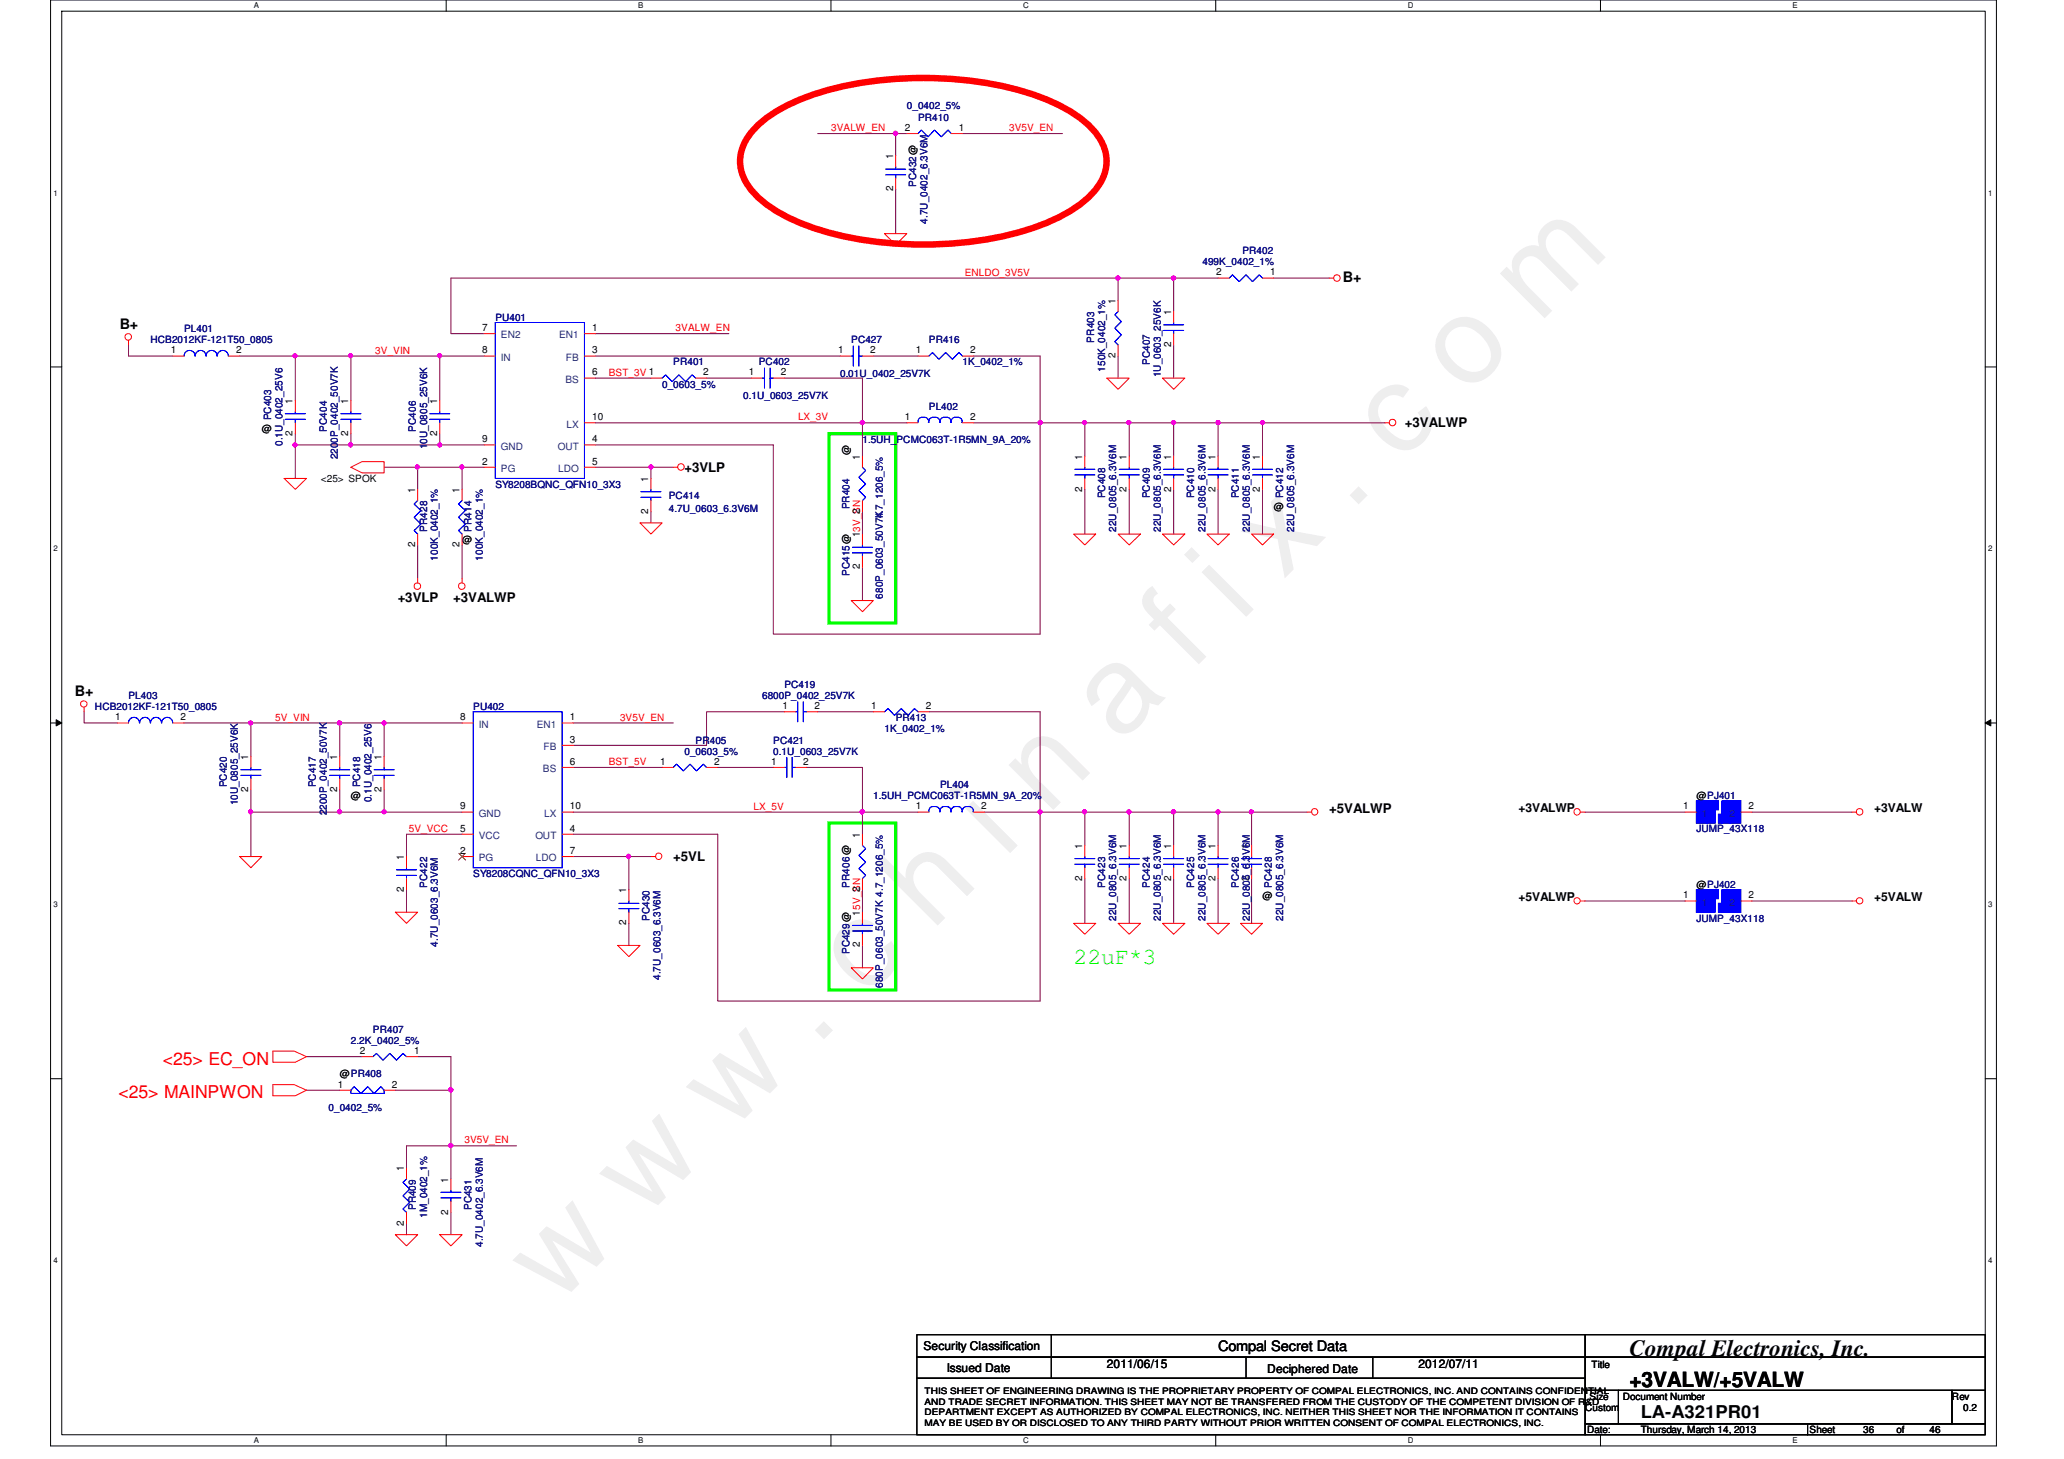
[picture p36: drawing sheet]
<svg xmlns="http://www.w3.org/2000/svg" width="297mm" height="210mm" viewBox="0 0 297 210" stroke-linecap="round" stroke-linejoin="round" font-family="sans-serif">
<defs><g id="words">
<text font-size="17.6" fill="#f0f" x="80.1" y="188" transform="rotate(-45 80.1 188)">w w w . c h i n a f i x . c o m</text>
<text font-size="3.3" fill="#0f0" x="154.5" y="138.7">22uF*3</text>
<text font-size="3.3" x="234.5" y="195.1">Compal Electronics, Inc.</text>
<text font-size="3" x="234.5" y="199.6">+3VALW/+5VALW</text>
<g font-size="2.5" fill="#f00">
<text x="23.4" y="153.2">&lt;25&gt; EC_ON</text>
<text x="17.1" y="158">&lt;25&gt; MAINPWON</text>
</g>
<text font-size="2.5" x="236.1" y="204">LA-A321PR01</text>
<g font-size="2.1">
<text x="193.2" y="40.6">B+</text>
<text x="17.2" y="47.4">B+</text>
<text x="10.8" y="100.2">B+</text>
<text x="175.3" y="194.4">Compal Secret Data</text>
</g>
<g font-size="1.9">
<text x="202.2" y="61.5">+3VALWP</text>
<text x="98.5" y="67.9">+3VLP</text>
<text x="57.2" y="86.6">+3VLP</text>
<text x="65.2" y="86.6">+3VALWP</text>
<text x="191.3" y="117">+5VALWP</text>
<text x="96.9" y="123.9">+5VL</text>
</g>
<g font-size="1.7">
<text x="218.5" y="116.8">+3VALWP</text>
<text x="269.7" y="116.8">+3VALW</text>
<text x="218.5" y="129.6">+5VALWP</text>
<text x="269.7" y="129.6">+5VALW</text>
<text x="132.9" y="194.3">Security Classification</text>
<text x="136.3" y="197.3">Issued Date</text>
<text x="159.3" y="196.8">2011/06/15</text>
<text x="182.4" y="197.5">Deciphered Date</text>
<text x="204.1" y="196.8">2012/07/11</text>
</g>
<g font-size="1.4" fill="#000080">
<text x="130.5" y="15.7">0_0402_5%</text>
<text x="132.1" y="17.4">PR410</text>
<text x="131.9" y="26.9" transform="rotate(-90 131.9 26.9)">PC432@</text>
<text x="133.5" y="32.2" transform="rotate(-90 133.5 32.2)">4.7U_0402_6.3V6M</text>
<text x="173.1" y="38.2">499K_0402_1%</text>
<text x="178.8" y="36.6">PR402</text>
<text x="26.5" y="47.8">PL401</text>
<text x="71.3" y="46.2">PU401</text>
<text x="21.7" y="49.4">HCB2012KF-121T50_0805</text>
<text x="96.9" y="52.6">PR401</text>
<text x="109.2" y="52.6">PC402</text>
<text x="122.5" y="49.4">PC427</text>
<text x="133.7" y="49.4">PR416</text>
<text x="138.5" y="52.6">1K_0402_1%</text>
<text x="157.5" y="49.3" transform="rotate(-90 157.5 49.3)">PR403</text>
<text x="159" y="53.5" transform="rotate(-90 159 53.5)">150K_0402_1%</text>
<text x="165.5" y="52.5" transform="rotate(-90 165.5 52.5)">PC407</text>
<text x="95.3" y="55.8">0_0603_5%</text>
<text x="107" y="57.4">0.1U_0603_25V7K</text>
<text x="120.9" y="54.2">0.01U_0402_25V7K</text>
<text x="133.7" y="59">PL402</text>
<text x="167" y="54.3" transform="rotate(-90 167 54.3)">1U_0603_25V6K</text>
<text x="39" y="60.5" transform="rotate(-90 39 60.5)">PC403</text>
<text x="40.6" y="64.2" transform="rotate(-90 40.6 64.2)">0.1U_0402_25V6</text>
<text x="47" y="62.1" transform="rotate(-90 47 62.1)">PC404</text>
<text x="59.9" y="62.1" transform="rotate(-90 59.9 62.1)">PC406</text>
<text x="61.5" y="64.6" transform="rotate(-90 61.5 64.6)">10U_0805_25V6K</text>
<text x="124.1" y="63.8">1.5UH_PCMC063T-1R5MN_9A_20%</text>
<text x="48.6" y="66.1" transform="rotate(-90 48.6 66.1)">2200P_0402_50V7K</text>
<text x="71.3" y="70.2">SY8208BQNC_QFN10_3X3</text>
<text x="96.3" y="71.8">PC414</text>
<text x="159" y="71.7" transform="rotate(-90 159 71.7)">PC408</text>
<text x="165.5" y="71.7" transform="rotate(-90 165.5 71.7)">PC409</text>
<text x="171.9" y="71.7" transform="rotate(-90 171.9 71.7)">PC410</text>
<text x="178.3" y="71.7" transform="rotate(-90 178.3 71.7)">PC411</text>
<text x="184.7" y="71.7" transform="rotate(-90 184.7 71.7)">PC412</text>
<text x="61.5" y="76.5" transform="rotate(-90 61.5 76.5)">PR428</text>
<text x="67.9" y="76.5" transform="rotate(-90 67.9 76.5)">PR414</text>
<text x="96.3" y="73.7">4.7U_0603_6.3V6M</text>
<text x="122.3" y="73.3" transform="rotate(-90 122.3 73.3)">PR404</text>
<text x="127" y="74.6" transform="rotate(-90 127 74.6)">4.7_1206_5%</text>
<text x="160.7" y="76.5" transform="rotate(-90 160.7 76.5)">22U_0805_6.3V6M</text>
<text x="167" y="76.5" transform="rotate(-90 167 76.5)">22U_0805_6.3V6M</text>
<text x="173.5" y="76.5" transform="rotate(-90 173.5 76.5)">22U_0805_6.3V6M</text>
<text x="179.9" y="76.5" transform="rotate(-90 179.9 76.5)">22U_0805_6.3V6M</text>
<text x="186.3" y="76.5" transform="rotate(-90 186.3 76.5)">22U_0805_6.3V6M</text>
<text x="63" y="80.6" transform="rotate(-90 63 80.6)">100K_0402_1%</text>
<text x="69.5" y="80.6" transform="rotate(-90 69.5 80.6)">100K_0402_1%</text>
<text x="122.3" y="82.9" transform="rotate(-90 122.3 82.9)">PC415@</text>
<text x="127" y="86.1" transform="rotate(-90 127 86.1)">680P_0603_50V7K</text>
<text x="18.5" y="100.6">PL403</text>
<text x="109.7" y="100.6">6800P_0402_25V7K</text>
<text x="112.9" y="99">PC419</text>
<text x="13.7" y="102.2">HCB2012KF-121T50_0805</text>
<text x="68.1" y="102.2">PU402</text>
<text x="100.1" y="107">PR405</text>
<text x="111.3" y="107">PC421</text>
<text x="127.3" y="105.4">1K_0402_1%</text>
<text x="128.9" y="103.8">PR413</text>
<text x="32.6" y="113.3" transform="rotate(-90 32.6 113.3)">PC420</text>
<text x="45.5" y="113.3" transform="rotate(-90 45.5 113.3)">PC417</text>
<text x="51.9" y="113.3" transform="rotate(-90 51.9 113.3)">PC418</text>
<text x="98.5" y="108.6">0_0603_5%</text>
<text x="111.3" y="108.6">0.1U_0603_25V7K</text>
<text x="135.3" y="113.4">PL404</text>
<text x="34.2" y="115.9" transform="rotate(-90 34.2 115.9)">10U_0805_25V6K</text>
<text x="47" y="117.3" transform="rotate(-90 47 117.3)">2200P_0402_50V7K</text>
<text x="53.5" y="115.4" transform="rotate(-90 53.5 115.4)">0.1U_0402_25V6</text>
<text x="125.7" y="115">1.5UH_PCMC063T-1R5MN_9A_20%</text>
<text x="244.1" y="119.8">JUMP_43X118</text>
<text x="61.5" y="127.7" transform="rotate(-90 61.5 127.7)">PC422</text>
<text x="68.1" y="126.2">SY8208CQNC_QFN10_3X3</text>
<text x="122.3" y="127.7" transform="rotate(-90 122.3 127.7)">PR406@</text>
<text x="159" y="127.7" transform="rotate(-90 159 127.7)">PC423</text>
<text x="165.5" y="127.7" transform="rotate(-90 165.5 127.7)">PC424</text>
<text x="171.9" y="127.7" transform="rotate(-90 171.9 127.7)">PC425</text>
<text x="178.3" y="127.7" transform="rotate(-90 178.3 127.7)">PC426</text>
<text x="183" y="127.7" transform="rotate(-90 183 127.7)">PC428</text>
<text x="63" y="136.2" transform="rotate(-90 63 136.2)">4.7U_0603_6.3V6M</text>
<text x="93.5" y="132.5" transform="rotate(-90 93.5 132.5)">PC430</text>
<text x="122.3" y="137.3" transform="rotate(-90 122.3 137.3)">PC429@</text>
<text x="160.7" y="132.5" transform="rotate(-90 160.7 132.5)">22U_0805_6.3V6M</text>
<text x="167" y="132.5" transform="rotate(-90 167 132.5)">22U_0805_6.3V6M</text>
<text x="173.5" y="132.5" transform="rotate(-90 173.5 132.5)">22U_0805_6.3V6M</text>
<text x="179.9" y="132.5" transform="rotate(-90 179.9 132.5)">22U_0805_6.3V6M</text>
<text x="184.7" y="132.5" transform="rotate(-90 184.7 132.5)">22U_0805_6.3V6M</text>
<text x="244.1" y="132.6">JUMP_43X118</text>
<text x="95" y="141" transform="rotate(-90 95 141)">4.7U_0603_6.3V6M</text>
<text x="127" y="142.1" transform="rotate(-90 127 142.1)">680P_0603_50V7K 4.7_1206_5%</text>
<text x="53.7" y="148.6">PR407</text>
<text x="50.5" y="150.2">2.2K_0402_5%</text>
<text x="47.3" y="159.8">0_0402_5%</text>
<text x="59.9" y="174.1" transform="rotate(-90 59.9 174.1)">PR409</text>
<text x="61.5" y="175.2" transform="rotate(-90 61.5 175.2)">1M_0402_1%</text>
<text x="67.9" y="174.1" transform="rotate(-90 67.9 174.1)">PC431</text>
<text x="69.5" y="179.4" transform="rotate(-90 69.5 179.4)">4.7U_0402_6.3V6M</text>
</g>
<g font-size="1.4" fill="#f00">
<text x="119.6" y="18.9">3VALW_EN</text>
<text x="145.2" y="18.9">3V5V_EN</text>
<text x="138.8" y="39.7">ENLDO_3V5V</text>
<text x="97.2" y="47.7">3VALW_EN</text>
<text x="54" y="50.9">3V_VIN</text>
<text x="87.6" y="54.1">BST_3V 1</text>
<text x="114.8" y="60.5">LX_3V</text>
<text x="39.6" y="103.7">5V_VIN</text>
<text x="89.2" y="103.7">3V5V_EN</text>
<text x="87.6" y="110.1">BST_5V</text>
<text x="58.8" y="119.7">5V_VCC</text>
<text x="108.5" y="116.5">LX_5V</text>
<text x="66.8" y="164.5">3V5V_EN</text>
</g>
<g font-size="1.4">
<text x="128.5" y="22.9" transform="rotate(-90 128.5 22.9)">1</text>
<text x="130.2" y="18.8">2</text>
<text x="138" y="18.8">1</text>
<text x="128.5" y="27.5" transform="rotate(-90 128.5 27.5)">2</text>
<text x="175" y="39.6">2</text>
<text x="182.8" y="39.6">1</text>
<text x="69.4" y="47.6">7</text>
<text x="85.2" y="47.6">1</text>
<text x="160.5" y="43.7" transform="rotate(-90 160.5 43.7)">1</text>
<text x="168.5" y="45.3" transform="rotate(-90 168.5 45.3)">1</text>
<text x="24.6" y="50.8">1</text>
<text x="34" y="50.8">2</text>
<text x="69.4" y="50.8">8</text>
<text x="85.2" y="50.8">3</text>
<text x="120.6" y="50.8">1</text>
<text x="125.2" y="50.8">2</text>
<text x="131.8" y="50.8">1</text>
<text x="139.6" y="50.8">2</text>
<text x="160.5" y="51.5" transform="rotate(-90 160.5 51.5)">2</text>
<text x="168.5" y="49.9" transform="rotate(-90 168.5 49.9)">2</text>
<text x="42.1" y="58.1" transform="rotate(-90 42.1 58.1)">1</text>
<text x="50.1" y="58.1" transform="rotate(-90 50.1 58.1)">1</text>
<text x="62.9" y="58.1" transform="rotate(-90 62.9 58.1)">1</text>
<text x="85.2" y="54">6</text>
<text x="101.2" y="54">2</text>
<text x="107.8" y="54">1</text>
<text x="112.4" y="54">2</text>
<text x="37.7" y="62.2">@</text>
<text x="42.1" y="62.7" transform="rotate(-90 42.1 62.7)">2</text>
<text x="50.1" y="62.7" transform="rotate(-90 50.1 62.7)">2</text>
<text x="62.9" y="62.7" transform="rotate(-90 62.9 62.7)">2</text>
<text x="69.4" y="63.6">9</text>
<text x="85.2" y="63.6">4</text>
<text x="85.2" y="60.5">10</text>
<text x="122.3" y="65.4" transform="rotate(-90 122.3 65.4)">@</text>
<text x="130.2" y="60.5">1</text>
<text x="139.6" y="60.5">2</text>
<text x="46.2" y="69.4">&lt;25&gt; SPOK</text>
<text x="59.7" y="70.9" transform="rotate(-90 59.7 70.9)">1</text>
<text x="66.1" y="70.9" transform="rotate(-90 66.1 70.9)">1</text>
<text x="69.4" y="66.8">2</text>
<text x="85.2" y="66.8">5</text>
<text x="93.3" y="69.3" transform="rotate(-90 93.3 69.3)">1</text>
<text x="123.7" y="66.1" transform="rotate(-90 123.7 66.1)">1</text>
<text x="155.7" y="70.7" transform="rotate(-90 155.7 70.7)">2</text>
<text x="155.7" y="66.1" transform="rotate(-90 155.7 66.1)">1</text>
<text x="162.1" y="70.7" transform="rotate(-90 162.1 70.7)">2</text>
<text x="162.1" y="66.1" transform="rotate(-90 162.1 66.1)">1</text>
<text x="168.5" y="70.7" transform="rotate(-90 168.5 70.7)">2</text>
<text x="168.5" y="66.1" transform="rotate(-90 168.5 66.1)">1</text>
<text x="174.9" y="70.7" transform="rotate(-90 174.9 70.7)">2</text>
<text x="174.9" y="66.1" transform="rotate(-90 174.9 66.1)">1</text>
<text x="181.3" y="70.7" transform="rotate(-90 181.3 70.7)">2</text>
<text x="181.3" y="66.1" transform="rotate(-90 181.3 66.1)">1</text>
<text x="93.3" y="73.9" transform="rotate(-90 93.3 73.9)">2</text>
<text x="123.7" y="77.3" transform="rotate(-90 123.7 77.3)">13V_SN</text>
<text x="123.7" y="73.9" transform="rotate(-90 123.7 73.9)">2</text>
<text x="183.3" y="73.4">@</text>
<text x="59.7" y="78.7" transform="rotate(-90 59.7 78.7)">2</text>
<text x="66.1" y="78.7" transform="rotate(-90 66.1 78.7)">2</text>
<text x="66.5" y="78.2">@</text>
<text x="123.7" y="81.9" transform="rotate(-90 123.7 81.9)">2</text>
<text x="16.6" y="103.6">1</text>
<text x="26" y="103.6">2</text>
<text x="66.2" y="103.6">8</text>
<text x="82" y="106.8">3</text>
<text x="82" y="103.6">1</text>
<text x="112.6" y="102">1</text>
<text x="117.2" y="102">2</text>
<text x="125.4" y="102">1</text>
<text x="133.2" y="102">2</text>
<text x="35.7" y="113.9" transform="rotate(-90 35.7 113.9)">2</text>
<text x="35.7" y="109.3" transform="rotate(-90 35.7 109.3)">1</text>
<text x="48.5" y="113.9" transform="rotate(-90 48.5 113.9)">2</text>
<text x="48.5" y="109.3" transform="rotate(-90 48.5 109.3)">1</text>
<text x="54.9" y="113.9" transform="rotate(-90 54.9 113.9)">2</text>
<text x="54.9" y="109.3" transform="rotate(-90 54.9 109.3)">1</text>
<text x="82" y="110">6</text>
<text x="95" y="110">1</text>
<text x="102.8" y="110">2</text>
<text x="111" y="110">1</text>
<text x="115.6" y="110">2</text>
<text x="50.5" y="115">@</text>
<text x="66.2" y="119.6">5</text>
<text x="66.2" y="116.5">9</text>
<text x="82" y="119.6">4</text>
<text x="82" y="116.5">10</text>
<text x="131.8" y="116.5">1</text>
<text x="141.2" y="116.5">2</text>
<text x="242.2" y="116.5">1</text>
<text x="244.1" y="115">@PJ401</text>
<text x="251.6" y="116.5">2</text>
<text x="58.1" y="123.7" transform="rotate(-90 58.1 123.7)">1</text>
<text x="66.2" y="122.9">2</text>
<text x="82" y="122.9">7</text>
<text x="123.7" y="120.5" transform="rotate(-90 123.7 120.5)">1</text>
<text x="155.7" y="122.1" transform="rotate(-90 155.7 122.1)">1</text>
<text x="162.1" y="122.1" transform="rotate(-90 162.1 122.1)">1</text>
<text x="168.5" y="122.1" transform="rotate(-90 168.5 122.1)">1</text>
<text x="174.9" y="122.1" transform="rotate(-90 174.9 122.1)">1</text>
<text x="179.7" y="122.1" transform="rotate(-90 179.7 122.1)">1</text>
<text x="58.1" y="128.3" transform="rotate(-90 58.1 128.3)">2</text>
<text x="90.1" y="128.5" transform="rotate(-90 90.1 128.5)">1</text>
<text x="123.7" y="131.7" transform="rotate(-90 123.7 131.7)">15V_SN</text>
<text x="123.7" y="128.3" transform="rotate(-90 123.7 128.3)">2</text>
<text x="155.7" y="126.7" transform="rotate(-90 155.7 126.7)">2</text>
<text x="162.1" y="126.7" transform="rotate(-90 162.1 126.7)">2</text>
<text x="168.5" y="126.7" transform="rotate(-90 168.5 126.7)">2</text>
<text x="174.9" y="126.7" transform="rotate(-90 174.9 126.7)">2</text>
<text x="179.7" y="126.7" transform="rotate(-90 179.7 126.7)">2</text>
<text x="181.7" y="129.4">@</text>
<text x="242.2" y="129.2">1</text>
<text x="244.1" y="127.8">@PJ402</text>
<text x="251.6" y="129.2">2</text>
<text x="90.1" y="133.1" transform="rotate(-90 90.1 133.1)">2</text>
<text x="123.7" y="136.3" transform="rotate(-90 123.7 136.3)">2</text>
<text x="48.9" y="155">@PR408</text>
<text x="51.8" y="151.6">2</text>
<text x="59.6" y="151.6">1</text>
<text x="48.6" y="156.5">1</text>
<text x="56.4" y="156.5">2</text>
<text x="58.1" y="168.5" transform="rotate(-90 58.1 168.5)">1</text>
<text x="64.5" y="170.1" transform="rotate(-90 64.5 170.1)">1</text>
<text x="58.1" y="176.3" transform="rotate(-90 58.1 176.3)">2</text>
<text x="64.5" y="174.8" transform="rotate(-90 64.5 174.8)">2</text>
<text x="229.1" y="196.8">Title</text>
<text x="228.1" y="203">Custom</text>
<text x="228.8" y="201.4">Size</text>
<text x="233.5" y="201.4">Document Number</text>
<text x="280.9" y="201.4">Rev</text>
<text x="282.5" y="203">0.2</text>
<text x="228.4" y="206.2">Date:</text>
<text x="236.1" y="206.2">Thursday, March 14, 2013</text>
<text x="260.4" y="206.2">Sheet</text>
<text x="268.1" y="206.2">36</text>
<text x="272.9" y="206.2">of</text>
<text x="277.7" y="206.2">46</text>
</g>
<g font-size="1.4" fill="#004080">
<text x="72.1" y="48.7">EN2</text>
<text x="72.1" y="51.9">IN</text>
<text x="80.5" y="48.7">EN1</text>
<text x="81.4" y="51.9">FB</text>
<text x="81.4" y="55.1">BS</text>
<text x="72.1" y="64.7">GND</text>
<text x="80.3" y="64.7">OUT</text>
<text x="81.5" y="61.5">LX</text>
<text x="72.1" y="67.9">PG</text>
<text x="80.3" y="67.9">LDO</text>
<text x="68.9" y="104.7">IN</text>
<text x="77.3" y="104.7">EN1</text>
<text x="78.2" y="107.9">FB</text>
<text x="78.1" y="111.1">BS</text>
<text x="68.9" y="117.5">GND</text>
<text x="78.3" y="117.5">LX</text>
<text x="244.9" y="117.5">1</text>
<text x="248.9" y="117.5">2</text>
<text x="68.9" y="123.9">PG</text>
<text x="68.9" y="120.7">VCC</text>
<text x="77" y="120.7">OUT</text>
<text x="77.1" y="123.9">LDO</text>
<text x="244.9" y="130.3">1</text>
<text x="248.9" y="130.3">2</text>
</g>
<g font-size="1.3">
<text x="133.1" y="200.6">THIS SHEET OF ENGINEERING DRAWING IS THE PROPRIETARY PROPERTY OF COMPAL ELECTRONICS, INC. AND CONTAINS CONFIDENTIAL</text>
<text x="133.1" y="202.1">AND TRADE SECRET INFORMATION. THIS SHEET MAY NOT BE TRANSFERED FROM THE CUSTODY OF THE COMPETENT DIVISION OF R&amp;D</text>
<text x="133.1" y="203.6">DEPARTMENT EXCEPT AS AUTHORIZED BY COMPAL ELECTRONICS, INC. NEITHER THIS SHEET NOR THE INFORMATION IT CONTAINS</text>
<text x="133.1" y="205.1">MAY BE USED BY OR DISCLOSED TO ANY THIRD PARTY WITHOUT PRIOR WRITTEN CONSENT OF COMPAL ELECTRONICS, INC.</text>
</g>
<g font-size="1.1">
<text x="36.5" y="1.1">A</text>
<text x="91.9" y="1.1">B</text>
<text x="147.2" y="1.1">C</text>
<text x="202.6" y="1.1">D</text>
<text x="258" y="1.1">E</text>
<text x="7.7" y="28.2">1</text>
<text x="286.1" y="28.2">1</text>
<text x="7.7" y="79.3">2</text>
<text x="286.1" y="79.3">2</text>
<text x="7.7" y="130.6">3</text>
<text x="286.1" y="130.6">3</text>
<text x="7.7" y="181.7">4</text>
<text x="286.1" y="181.7">4</text>
<text x="36.5" y="207.6">A</text>
<text x="91.9" y="207.6">B</text>
<text x="147.2" y="207.6">C</text>
<text x="202.6" y="207.6">D</text>
<text x="258" y="207.6">E</text>
</g>
</g></defs>
<path d="M7.3 0h280v208h-280zM8.9 1.6h276.8v204.8h-276.8z" fill="none" stroke="#000" stroke-width=".14"/>
<g fill="#fff">
<path d="M36.5 .2h.7v1.2h-.7z"/>
<path d="M36.5 206.6h.7v1.2h-.7z"/>
</g>
<path d="M64.2 0v1.6M64.2 206.4v1.6" fill="none" stroke="#000" stroke-width=".14"/>
<g fill="#fff">
<path d="M91.9 .2h.7v1.2h-.7z"/>
<path d="M91.9 206.6h.7v1.2h-.7z"/>
</g>
<path d="M119.6 0v1.6M119.6 206.4v1.6" fill="none" stroke="#000" stroke-width=".14"/>
<g fill="#fff">
<path d="M147.2 .2h.8v1.2h-.8z"/>
<path d="M147.2 206.6h.8v1.2h-.8z"/>
</g>
<path d="M175 0v1.6M175 206.4v1.6" fill="none" stroke="#000" stroke-width=".14"/>
<g fill="#fff">
<path d="M202.6 .2h.8v1.2h-.8z"/>
<path d="M202.6 206.6h.8v1.2h-.8z"/>
</g>
<path d="M230.3 0v1.6M230.3 206.4v1.6" fill="none" stroke="#000" stroke-width=".14"/>
<g fill="#fff">
<path d="M258 .2h.7v1.2h-.7z"/>
<path d="M258 206.6h.7v1.2h-.7z"/>
<path d="M7.7 27.2h.6v1.2h-.6z"/>
<path d="M286.1 27.2h.6v1.2h-.6z"/>
<path d="M7.7 78.4h.6v1.1h-.6z"/>
<path d="M286.1 78.4h.6v1.1h-.6z"/>
</g>
<path d="M7.3 52.8h1.6M285.7 52.8h1.6" fill="none" stroke="#000" stroke-width=".14"/>
<g fill="#fff">
<path d="M7.7 129.6h.6v1.2h-.6z"/>
<path d="M286.1 129.6h.6v1.2h-.6z"/>
</g>
<path d="M7.3 104h1.6M8.1 103.5l.8 .5-.8 .4zM285.7 104h1.6M285.7 104l.8-.5v.9z" fill="none" stroke="#000" stroke-width=".14"/>
<path d="M8.1 103.5l.8 .5-.8 .4zM285.7 104l.8-.5v.9z" fill="#000"/>
<g fill="#fff">
<path d="M7.7 180.8h.6v1.1h-.6z"/>
<path d="M286.1 180.8h.6v1.1h-.6z"/>
</g>
<path d="M7.3 155.2h1.6M285.7 155.2h1.6" fill="none" stroke="#000" stroke-width=".14"/>
<path d="M109 18a22.4 22.4 0 0 1 8.7-4.6 54.1 54.1 0 0 1 30.4 0 22.5 22.5 0 0 1 8.6 4.6 6.6 6.6 0 0 1 2.1 7.3 12 12 0 0 1-5.7 5.6 41.6 41.6 0 0 1-17.8 4.2 48 48 0 0 1-21.1-3.4 15 15 0 0 1-6.8-5.3 6 6 0 0 1 .8-7.4z" fill="none" stroke="#f00" stroke-width=".93"/>
<path d="M36.1 104h12.8v4.8M55.3 104h11.2" fill="none" stroke="#800040" stroke-width=".14"/>
<circle cx="55.3" cy="104" r=".3" fill="#f0f"/>
<circle cx="55.3" cy="104" r=".3" fill="none" stroke="#f0f" stroke-width=".14"/>
<path d="M36.1 116.8h12.8M48.9 116.8h6.4M48.9 113.6v3.2" fill="none" stroke="#800040" stroke-width=".14"/>
<circle cx="55.3" cy="116.8" r=".3" fill="#f0f"/>
<circle cx="55.3" cy="116.8" r=".3" fill="none" stroke="#f0f" stroke-width=".14"/>
<circle cx="48.9" cy="116.8" r=".31" fill="#f0f"/>
<circle cx="48.9" cy="116.8" r=".31" fill="none" stroke="#f0f" stroke-width=".14"/>
<path d="M48.9 104h6.4M55.3 113.6v3.2h11.2" fill="none" stroke="#800040" stroke-width=".14"/>
<circle cx="48.9" cy="104" r=".31" fill="#f0f"/>
<circle cx="48.9" cy="104" r=".31" fill="none" stroke="#f0f" stroke-width=".14"/>
<path d="M63.3 51.2h6.4M55.3 104v4.8" fill="none" stroke="#800040" stroke-width=".14"/>
<circle cx="63.3" cy="51.2" r=".3" fill="#f0f"/>
<circle cx="63.3" cy="51.2" r=".3" fill="none" stroke="#f0f" stroke-width=".14"/>
<path d="M63.3 51.2v6.4M50.5 64h19.2" fill="none" stroke="#800040" stroke-width=".14"/>
<circle cx="63.3" cy="64" r=".3" fill="#f0f"/>
<circle cx="63.3" cy="64" r=".3" fill="none" stroke="#f0f" stroke-width=".14"/>
<path d="M50.5 51.2h12.8M63.3 62.4v1.6M85.7 60.8h38.4M149.7 60.8v30.4M58.5 128v3.2" fill="none" stroke="#800040" stroke-width=".14"/>
<circle cx="50.5" cy="51.2" r=".3" fill="#f0f"/>
<circle cx="50.5" cy="51.2" r=".3" fill="none" stroke="#f0f" stroke-width=".14"/>
<path d="M36.1 116.8v6.4M82.5 116.8h41.6M228.1 116.8h14.4M252.1 116.8h14.4M66.5 120h-8v3.2M228.1 129.6h14.4M252.1 129.6h14.4" fill="none" stroke="#800040" stroke-width=".14"/>
<circle cx="36.1" cy="116.8" r=".3" fill="#f0f"/>
<circle cx="36.1" cy="116.8" r=".3" fill="none" stroke="#f0f" stroke-width=".14"/>
<path d="M36.1 104v4.8" fill="none" stroke="#800040" stroke-width=".14"/>
<circle cx="36.1" cy="104" r=".3" fill="#f0f"/>
<circle cx="36.1" cy="104" r=".3" fill="none" stroke="#f0f" stroke-width=".14"/>
<path d="M34.5 51.2h8M42.5 51.2v6.4M42.5 51.2h8v6.4M50.5 62.4v1.6M111.3 64v27.2h38.4M26.5 104h9.6M36.1 113.6v3.2M103.3 120v24h46.4" fill="none" stroke="#800040" stroke-width=".14"/>
<circle cx="42.5" cy="51.2" r=".3" fill="#f0f"/>
<circle cx="42.5" cy="51.2" r=".3" fill="none" stroke="#f0f" stroke-width=".14"/>
<path d="M42.5 62.4v1.6h8" fill="none" stroke="#800040" stroke-width=".14"/>
<circle cx="50.5" cy="64" r=".3" fill="#f0f"/>
<circle cx="50.5" cy="64" r=".3" fill="none" stroke="#f0f" stroke-width=".14"/>
<circle cx="42.5" cy="64" r=".3" fill="#f0f"/>
<circle cx="42.5" cy="64" r=".3" fill="none" stroke="#f0f" stroke-width=".14"/>
<path d="M42.5 64v4.8M44.1 152h8M60.1 152h4.8M64.9 156.8v8h9.4" fill="none" stroke="#800040" stroke-width=".14"/>
<circle cx="64.9" cy="164.8" r=".31" fill="#f0f"/>
<circle cx="64.9" cy="164.8" r=".31" fill="none" stroke="#f0f" stroke-width=".14"/>
<circle cx="64.9" cy="156.8" r=".31" fill="#f0f"/>
<circle cx="64.9" cy="156.8" r=".31" fill="none" stroke="#f0f" stroke-width=".14"/>
<path d="M128.9 19.2h1.6M18.5 49.6v1.6h6.4M12.1 102.4v1.6h4.8M44.1 156.8h4.8M64.9 152v4.8h-8M64.9 164.8v4.8M64.9 174.4v3.2" fill="none" stroke="#800040" stroke-width=".14"/>
<circle cx="128.9" cy="19.2" r=".31" fill="#f0f"/>
<circle cx="128.9" cy="19.2" r=".31" fill="none" stroke="#f0f" stroke-width=".14"/>
<path d="M117.7 19.2h11.2v3.2M138.5 19.2h14.4M85.7 51.2h35.2M160.9 40h-96v8h4.8M55.3 67.2h4.8v3.2M60.1 78.4v4.8M69.7 67.2h-3.2v3.2M58.5 176v1.6M64.9 164.8h-6.4v3.2" fill="none" stroke="#800040" stroke-width=".14"/>
<circle cx="66.5" cy="67.2" r=".3" fill="#f0f"/>
<circle cx="66.5" cy="67.2" r=".3" fill="none" stroke="#f0f" stroke-width=".14"/>
<path d="M60.1 67.2h6.4M66.5 78.4v4.8" fill="none" stroke="#800040" stroke-width=".14"/>
<circle cx="60.1" cy="67.2" r=".3" fill="#f0f"/>
<circle cx="60.1" cy="67.2" r=".3" fill="none" stroke="#f0f" stroke-width=".14"/>
<g fill="none" stroke="#f00" stroke-width=".14">
<path d="M18.5 49v.6M40.9 68.8h3.2l-1.6 1.6zM50.5 67.2l1.6-.8h3.2v1.6h-3.2zM60.1 70.4v1.6M60.1 76.8v1.6M60.1 83.2v.7M66.5 83.2v.7M12.1 101.8v.6M16.9 104h1.6M24.9 104h1.6M36.1 108.8v1.6M36.1 112v1.6"/>
<path d="M55.3 108.8v1.6M55.3 112v1.6M266.5 116.8h.7M34.5 123.2h3.2l-1.6 1.6zM56.9 131.2h3.2l-1.6 1.6zM266.5 129.6h.7M39.3 151.2h3l1.8 .8-1.6 .8h-3.2zM39.3 156h3l1.8 .8-1.6 .8h-3.2zM56.9 177.6h3.2l-1.6 1.6zM63.3 177.6h3.2l-1.6 1.6zM64.9 169.6v1.6M64.9 172.8v1.6"/>
<circle cx="18.4" cy="48.5" r=".47"/>
<circle cx="60.1" cy="84.3" r=".47"/>
<circle cx="66.5" cy="84.3" r=".47"/>
<circle cx="12.1" cy="101.3" r=".46"/>
<circle cx="267.6" cy="116.8" r=".47"/>
<circle cx="267.6" cy="129.6" r=".46"/>
</g>
<g fill="none" stroke="#000" stroke-width=".14">
<path d="M131.9 192h96.2v3.2h-96.2zM131.9 195.2h96.2v3.1h-96.2zM131.9 198.3h96.2v8.1h-96.2zM151.3 192v6.3M179.3 195.2v3.1M197.6 195.2v3.1M228.1 192h57.6v3.2h-57.6zM228.1 195.2h57.6v4.8h-57.6zM228.1 200h4.8v4.9h-4.8zM228.1 204.9h32v1.5h-32zM232.9 200h48v4.9h-48zM260.1 204.9h25.6v1.5h-25.6z"/>
<path d="M280.9 200h4.8v4.9h-4.8z"/>
</g>
<g fill="none" stroke="#00f" stroke-width=".14">
<path d="M60.1 72l-.5 .5 1 .9-1 1 1 1-1 .9 .5 .5M20.1 104a.78 .78 0 0 0-.8-.8 .78 .78 0 0 0-.8 .8M21.6 104a.76 .76 0 0 0-.7-.8 .76 .76 0 0 0-.8 .8M21.7 104a.78 .78 0 0 1 .8-.8 .78 .78 0 0 1 .7 .8M24.8 104a.78 .78 0 0 0-.7-.8 .78 .78 0 0 0-.8 .8M34.7 111.5h2.8M34.7 110.7h2.8M36.1 110.4v.3M36.1 111.5v.5M53.8 111.5h2.9M53.8 110.7h2.9M55.3 110.4v.3"/>
<path d="M55.3 111.5v.5M63.5 172.3h2.8M63.5 171.5h2.8M64.9 171.2v.3M64.9 172.3v.5"/>
</g>
<path d="M244.1 115.2h1.6v3.2h-1.6z" fill-rule="evenodd" fill="#00f"/>
<path d="M244.1 115.2h1.6v3.2h-1.6z" fill="none" stroke="#00f" stroke-width=".14"/>
<path d="M245.7 115.2h1.1v3.2h-1.1z" fill-rule="evenodd" fill="#00f"/>
<path d="M245.7 115.2h1.1v3.2h-1.1z" fill="none" stroke="#00f" stroke-width=".14"/>
<path d="M246.8 115.2h.5v1.3h-.5z" fill-rule="evenodd" fill="#00f"/>
<path d="M246.8 115.2h.5v1.3h-.5z" fill="none" stroke="#00f" stroke-width=".14"/>
<path d="M247.3 117.1h.5v1.3h-.5z" fill-rule="evenodd" fill="#00f"/>
<path d="M247.3 117.1h.5v1.3h-.5z" fill="none" stroke="#00f" stroke-width=".14"/>
<path d="M247.8 115.2h1.1v3.2h-1.1z" fill-rule="evenodd" fill="#00f"/>
<path d="M247.8 115.2h1.1v3.2h-1.1z" fill="none" stroke="#00f" stroke-width=".14"/>
<path d="M248.9 115.2h1.6v3.2h-1.6z" fill-rule="evenodd" fill="#00f"/>
<path d="M248.9 115.2h1.6v3.2h-1.6z" fill="none" stroke="#00f" stroke-width=".14"/>
<path d="M244.1 115.2h1.6v3.2h-1.6z" fill-rule="evenodd" fill="#00f"/>
<path d="M244.1 115.2h1.6v3.2h-1.6z" fill="none" stroke="#00f" stroke-width=".14"/>
<path d="M245.7 115.2h1.1v3.2h-1.1z" fill-rule="evenodd" fill="#00f"/>
<path d="M245.7 115.2h1.1v3.2h-1.1z" fill="none" stroke="#00f" stroke-width=".14"/>
<path d="M246.8 115.2h.5v1.3h-.5z" fill-rule="evenodd" fill="#00f"/>
<path d="M246.8 115.2h.5v1.3h-.5z" fill="none" stroke="#00f" stroke-width=".14"/>
<path d="M247.3 117.1h.5v1.3h-.5z" fill-rule="evenodd" fill="#00f"/>
<path d="M247.3 117.1h.5v1.3h-.5z" fill="none" stroke="#00f" stroke-width=".14"/>
<path d="M247.8 115.2h1.1v3.2h-1.1z" fill-rule="evenodd" fill="#00f"/>
<path d="M247.8 115.2h1.1v3.2h-1.1z" fill="none" stroke="#00f" stroke-width=".14"/>
<path d="M248.9 115.2h1.6v3.2h-1.6z" fill-rule="evenodd" fill="#00f"/>
<path d="M28.1 51.2a.78 .78 0 0 0-.8-.8 .78 .78 0 0 0-.8 .8M29.6 51.2a.76 .76 0 0 0-.7-.8 .76 .76 0 0 0-.8 .8M29.7 51.2a.78 .78 0 0 1 .8-.8 .78 .78 0 0 1 .7 .8M32.8 51.2a.78 .78 0 0 0-.7-.8 .78 .78 0 0 0-.8 .8M248.9 115.2h1.6v3.2h-1.6zM51 156.3l.9 1 1-1 .9 1 1-1 .5 .5v.5h-4.8v-.5z" fill="none" stroke="#00f" stroke-width=".14"/>
<path d="M24.9 51.2h1.6M32.9 51.2h1.6M242.5 116.8h1.6M250.5 116.8h1.6M48.9 156.8h1.6M55.3 156.8h1.6" fill="none" stroke="#f00" stroke-width=".14"/>
<path d="M244.1 128h1.6v3.2h-1.6z" fill-rule="evenodd" fill="#00f"/>
<path d="M244.1 128h1.6v3.2h-1.6z" fill="none" stroke="#00f" stroke-width=".14"/>
<path d="M245.7 128h1.1v3.2h-1.1z" fill-rule="evenodd" fill="#00f"/>
<path d="M245.7 128h1.1v3.2h-1.1z" fill="none" stroke="#00f" stroke-width=".14"/>
<path d="M246.8 128h.5v1.3h-.5z" fill-rule="evenodd" fill="#00f"/>
<path d="M246.8 128h.5v1.3h-.5z" fill="none" stroke="#00f" stroke-width=".14"/>
<path d="M247.3 130h.5v1.2h-.5z" fill-rule="evenodd" fill="#00f"/>
<path d="M247.3 130h.5v1.2h-.5z" fill="none" stroke="#00f" stroke-width=".14"/>
<path d="M247.8 128h1.1v3.2h-1.1z" fill-rule="evenodd" fill="#00f"/>
<path d="M247.8 128h1.1v3.2h-1.1z" fill="none" stroke="#00f" stroke-width=".14"/>
<path d="M248.9 128h1.6v3.2h-1.6z" fill-rule="evenodd" fill="#00f"/>
<path d="M248.9 128h1.6v3.2h-1.6z" fill="none" stroke="#00f" stroke-width=".14"/>
<path d="M244.1 128h1.6v3.2h-1.6z" fill-rule="evenodd" fill="#00f"/>
<path d="M244.1 128h1.6v3.2h-1.6z" fill="none" stroke="#00f" stroke-width=".14"/>
<path d="M245.7 128h1.1v3.2h-1.1z" fill-rule="evenodd" fill="#00f"/>
<path d="M245.7 128h1.1v3.2h-1.1z" fill="none" stroke="#00f" stroke-width=".14"/>
<path d="M246.8 128h.5v1.3h-.5z" fill-rule="evenodd" fill="#00f"/>
<path d="M246.8 128h.5v1.3h-.5z" fill="none" stroke="#00f" stroke-width=".14"/>
<path d="M247.3 130h.5v1.2h-.5z" fill-rule="evenodd" fill="#00f"/>
<path d="M247.3 130h.5v1.2h-.5z" fill="none" stroke="#00f" stroke-width=".14"/>
<path d="M247.8 128h1.1v3.2h-1.1z" fill-rule="evenodd" fill="#00f"/>
<path d="M247.8 128h1.1v3.2h-1.1z" fill="none" stroke="#00f" stroke-width=".14"/>
<path d="M248.9 128h1.6v3.2h-1.6z" fill-rule="evenodd" fill="#00f"/>
<g fill="none" stroke="#00f" stroke-width=".14">
<path d="M132.1 19.2l.5-.5 1 1 .9-1 1 1 .9-1 .5 .5M128.9 24v.3M41.1 59.5h2.8M42.5 59.2v.3M49.1 59.5h2.8M50.5 59.2v.3M61.8 59.5h2.9M63.3 59.2v.3M41.1 60.3h2.8M42.5 60.3v.5M49.1 60.3h2.8M50.5 60.3v.5"/>
<path d="M61.8 60.3h2.9M63.3 60.3v.5M66.5 72l-.5 .5 1 .9-1 1 1 1-1 .9 .5 .5M47.5 111.5h2.8M47.5 110.7h2.8M48.9 110.4v.3M48.9 111.5v.5M57.1 125.9h2.8M57.1 125.1h2.8M58.5 124.8v.3M58.5 125.9v.5M248.9 128h1.6v3.2h-1.6z"/>
<path d="M53.7 152l.5-.4 .9 .9 1-.9 1 .9 .9-.9 .5 .4M58.5 169.6l-.5 .5 1 1-1 .9 1 1-1 .9 .5 .5"/>
</g>
<g fill="none" stroke="#f00" stroke-width=".14">
<path d="M130.5 19.2h1.6M136.9 19.2h1.6M128.9 22.4v1.6M42.5 57.6v1.6M50.5 57.6v1.6M63.3 57.6v1.6M42.5 60.8v1.6M50.5 60.8v1.6M63.3 60.8v1.6M66.5 70.4v1.6M66.5 76.8v1.6M48.9 108.8v1.6"/>
<path d="M48.9 112v1.6M66.5 104h1.6M66.5 116.8h1.6M58.5 123.2v1.6M58.5 126.4v1.6M66.5 123.2h1.6M66.5 120h1.6M242.5 129.6h1.6M250.5 129.6h1.6M52.1 152h1.6M58.5 152h1.6M58.5 168v1.6"/>
<path d="M58.5 174.4v1.6"/>
</g>
<path d="M66 122.8l1 .9M67 122.8l-1 .9" fill="none" stroke="#804000" stroke-width=".14"/>
<circle cx="55.3" cy="104" r=".3" fill="#f0f"/>
<circle cx="55.3" cy="104" r=".3" fill="none" stroke="#f0f" stroke-width=".14"/>
<circle cx="55.3" cy="116.8" r=".3" fill="#f0f"/>
<circle cx="55.3" cy="116.8" r=".3" fill="none" stroke="#f0f" stroke-width=".14"/>
<circle cx="48.9" cy="116.8" r=".31" fill="#f0f"/>
<circle cx="48.9" cy="116.8" r=".31" fill="none" stroke="#f0f" stroke-width=".14"/>
<circle cx="48.9" cy="104" r=".31" fill="#f0f"/>
<circle cx="48.9" cy="104" r=".31" fill="none" stroke="#f0f" stroke-width=".14"/>
<circle cx="63.3" cy="51.2" r=".3" fill="#f0f"/>
<circle cx="63.3" cy="51.2" r=".3" fill="none" stroke="#f0f" stroke-width=".14"/>
<circle cx="63.3" cy="64" r=".3" fill="#f0f"/>
<circle cx="63.3" cy="64" r=".3" fill="none" stroke="#f0f" stroke-width=".14"/>
<circle cx="50.5" cy="51.2" r=".3" fill="#f0f"/>
<circle cx="50.5" cy="51.2" r=".3" fill="none" stroke="#f0f" stroke-width=".14"/>
<circle cx="36.1" cy="116.8" r=".3" fill="#f0f"/>
<circle cx="36.1" cy="116.8" r=".3" fill="none" stroke="#f0f" stroke-width=".14"/>
<circle cx="36.1" cy="104" r=".3" fill="#f0f"/>
<circle cx="36.1" cy="104" r=".3" fill="none" stroke="#f0f" stroke-width=".14"/>
<circle cx="42.5" cy="51.2" r=".3" fill="#f0f"/>
<circle cx="42.5" cy="51.2" r=".3" fill="none" stroke="#f0f" stroke-width=".14"/>
<circle cx="50.5" cy="64" r=".3" fill="#f0f"/>
<circle cx="50.5" cy="64" r=".3" fill="none" stroke="#f0f" stroke-width=".14"/>
<circle cx="42.5" cy="64" r=".3" fill="#f0f"/>
<circle cx="42.5" cy="64" r=".3" fill="none" stroke="#f0f" stroke-width=".14"/>
<circle cx="64.9" cy="164.8" r=".31" fill="#f0f"/>
<circle cx="64.9" cy="164.8" r=".31" fill="none" stroke="#f0f" stroke-width=".14"/>
<circle cx="64.9" cy="156.8" r=".31" fill="#f0f"/>
<circle cx="64.9" cy="156.8" r=".31" fill="none" stroke="#f0f" stroke-width=".14"/>
<circle cx="128.9" cy="19.2" r=".31" fill="#f0f"/>
<circle cx="128.9" cy="19.2" r=".31" fill="none" stroke="#f0f" stroke-width=".14"/>
<circle cx="66.5" cy="67.2" r=".3" fill="#f0f"/>
<circle cx="66.5" cy="67.2" r=".3" fill="none" stroke="#f0f" stroke-width=".14"/>
<circle cx="60.1" cy="67.2" r=".3" fill="#f0f"/>
<circle cx="60.1" cy="67.2" r=".3" fill="none" stroke="#f0f" stroke-width=".14"/>
<use href="#words"/>
</svg>
